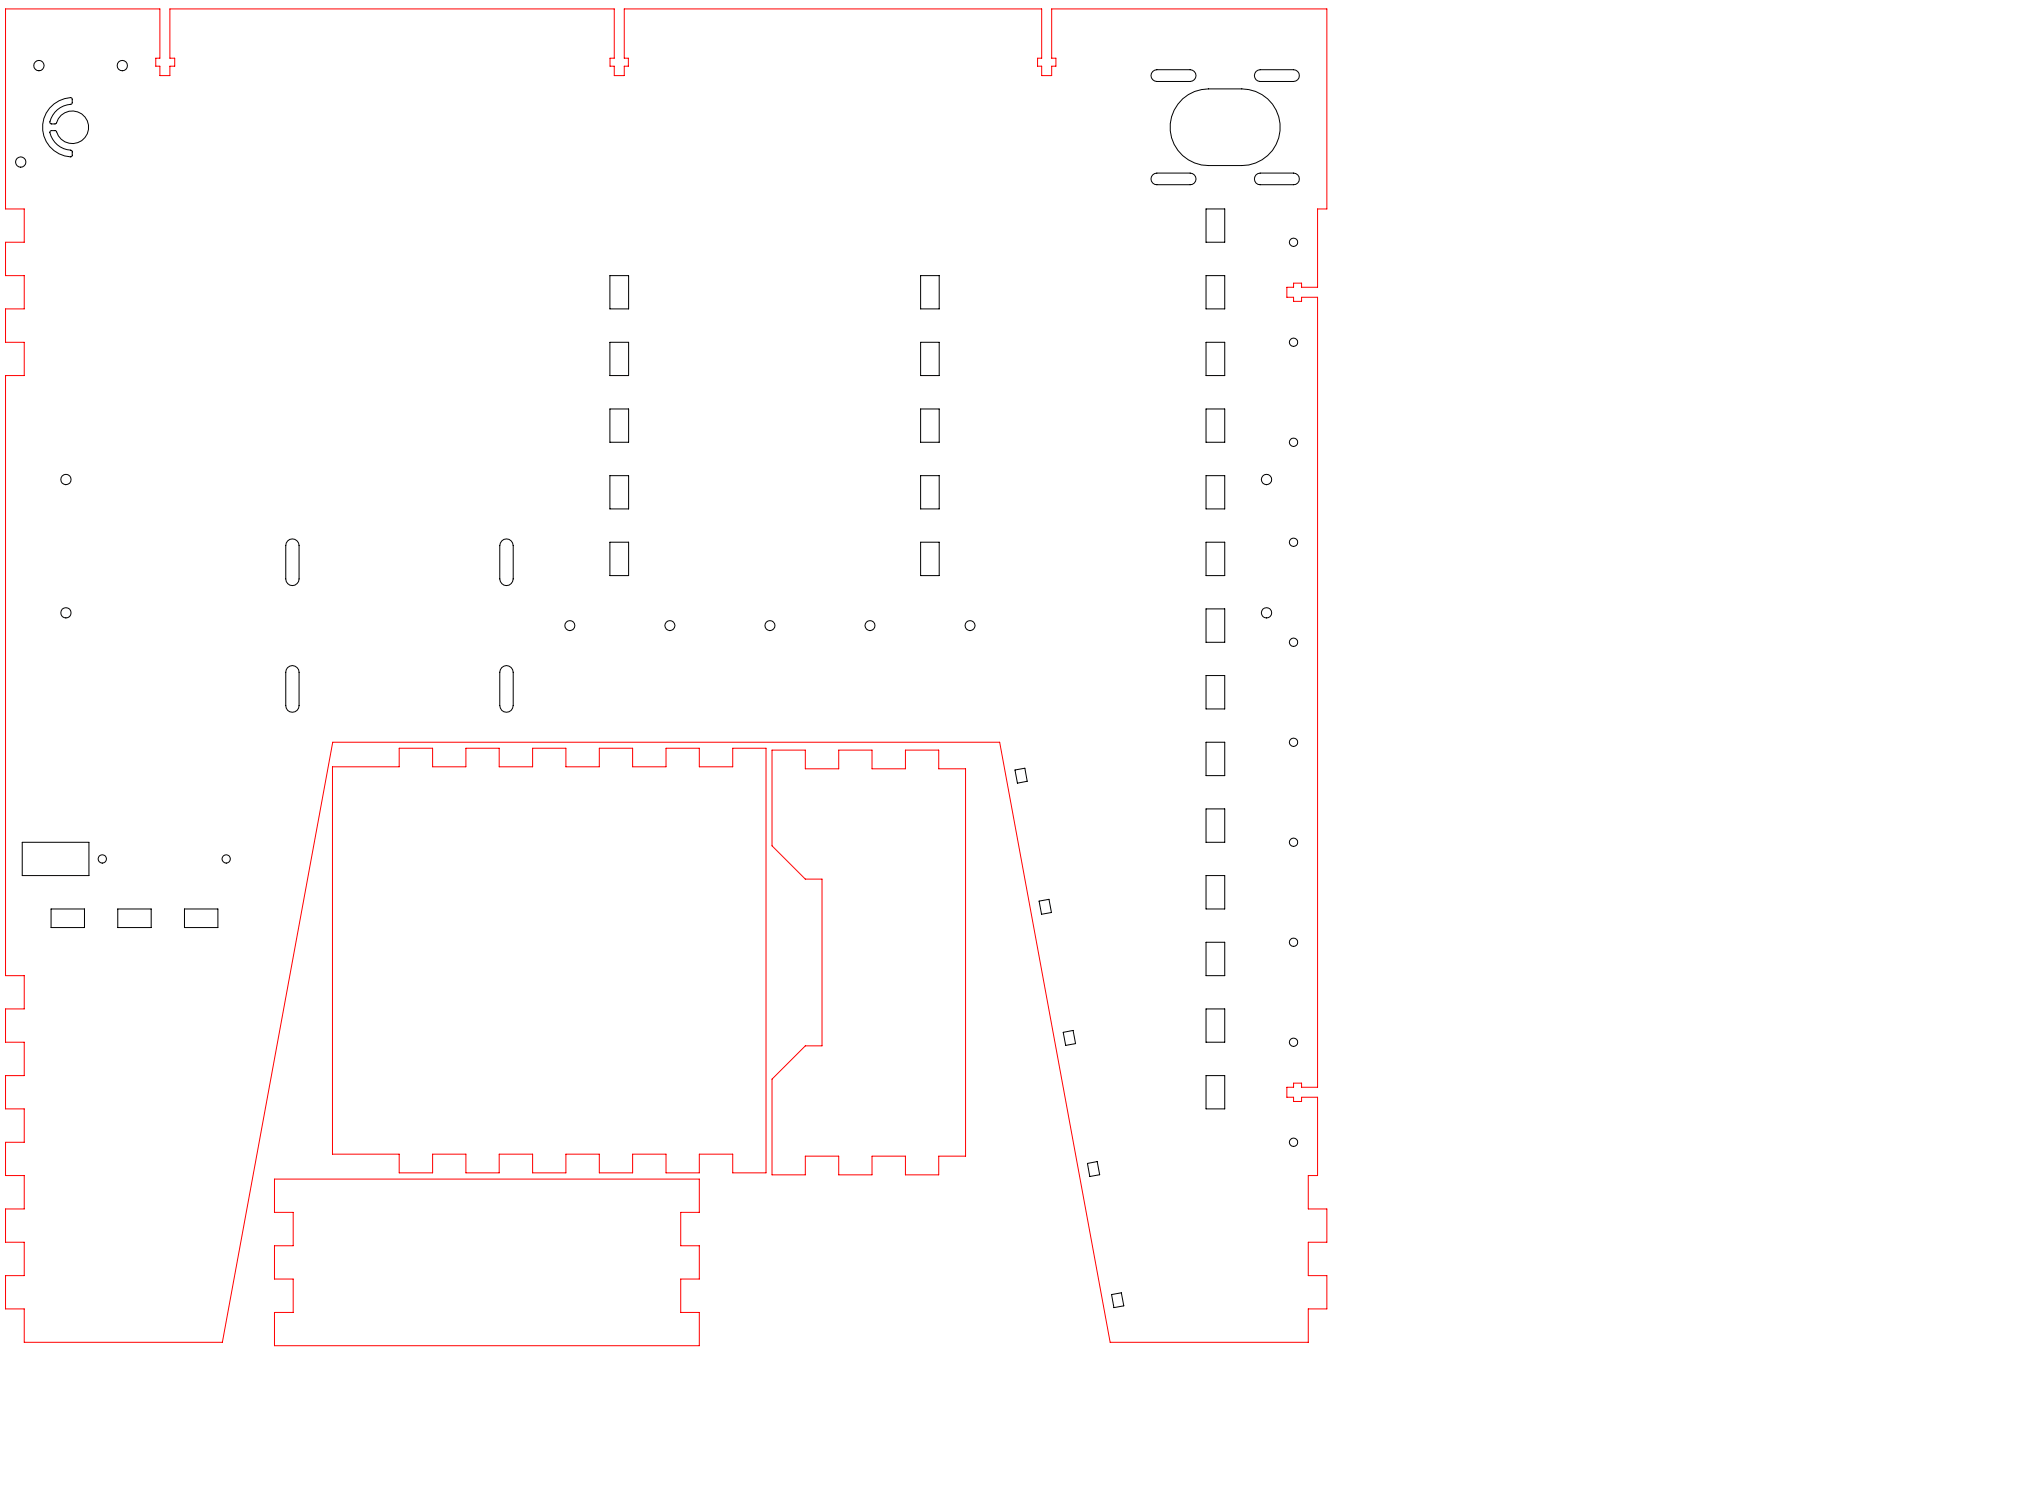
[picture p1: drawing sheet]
<svg xmlns="http://www.w3.org/2000/svg" width="609mm" height="450mm" viewBox="0 0 609 450" stroke-linecap="round" stroke-linejoin="round" font-family="sans-serif">
<g fill="none" stroke="#000" stroke-width=".3">
<path d="M14.9 32.4a8.1 8.1 0 0 1 6.5-3l.3 .3-.2 1.5a6.9 6.9 0 0 0-6.5 5.7l.3 .3 1.5-.1a4.9 4.9 0 0 1 6.6-3.6 4.9 4.9 0 0 1 2.3 7.2 4.9 4.9 0 0 1-7.4 1.1l-.8-1.1-.8-1.5h-1.4l-.3 .3a6.8 6.8 0 0 0 6.5 5.7l.2 1.5-.3 .3a8.8 8.8 0 0 1-7.9-5.2 8.8 8.8 0 0 1 1.4-9.4zM345.7 21.4l1.2-.5h10a1.76 1.76 0 0 1 1.7 1.8 1.76 1.76 0 0 1-1.7 1.7h-10a1.75 1.75 0 0 1-1.6-1 1.75 1.75 0 0 1 .4-2zM354.6 29.7a11.5 11.5 0 0 1 7.8-3h10a11.5 11.5 0 0 1 11.5 11.5 11.5 11.5 0 0 1-11.5 11.5h-10a11.5 11.5 0 0 1-10.8-7.4 11.5 11.5 0 0 1 3-12.6zM376.6 21.4l1.3-.5h10a1.76 1.76 0 0 1 1.7 1.8 1.76 1.76 0 0 1-1.7 1.7h-10a1.78 1.78 0 0 1-1.6-1.1 1.78 1.78 0 0 1 .3-1.9zM345.7 52.5l1.2-.6h10a1.75 1.75 0 0 1 1.7 1.8 1.75 1.75 0 0 1-1.7 1.7h-10a1.73 1.73 0 0 1-1.6-1 1.73 1.73 0 0 1 .4-1.9zM376.6 52.5l1.3-.6h10a1.75 1.75 0 0 1 1.7 1.8 1.75 1.75 0 0 1-1.7 1.7h-10a1.75 1.75 0 0 1-1.6-1.1 1.75 1.75 0 0 1 .3-1.8zM361.6 62.7h5.6v10h-5.6zM182.9 82.7h5.6v10h-5.6zM276 82.7h5.6v10h-5.6zM361.6 82.7h5.6v10h-5.6zM182.9 102.7h5.6v10h-5.6zM276 102.7h5.6v10h-5.6z"/>
<path d="M361.6 102.7h5.6v10h-5.6zM182.9 122.7h5.6v10h-5.6zM276 122.7h5.6v10h-5.6zM361.6 122.7h5.6v10h-5.6zM182.9 142.7h5.6v10h-5.6zM276 142.7h5.6v10h-5.6zM361.6 142.7h5.6v10h-5.6zM86.3 162.3a1.99 1.99 0 0 1 2.1-.5 1.99 1.99 0 0 1 1.3 1.9v10a1.99 1.99 0 0 1-2 2 1.99 1.99 0 0 1-2-2v-10l.1-.8zM150.5 162.3a1.99 1.99 0 0 1 2.2-.5 1.99 1.99 0 0 1 1.2 1.9v10a2.01 2.01 0 0 1-2 2 2.01 2.01 0 0 1-2-2v-10zM182.9 162.7h5.6v10h-5.6zM276 162.7h5.6v10h-5.6zM361.6 162.7h5.6v10h-5.6z"/>
<path d="M361.6 182.7h5.6v10h-5.6zM86.3 200.3a2.01 2.01 0 0 1 2.1-.5 2.01 2.01 0 0 1 1.3 1.9v10a1.99 1.99 0 0 1-2 2 1.99 1.99 0 0 1-2-2v-10l.1-.8zM150.5 200.3a2.01 2.01 0 0 1 2.1-.5 2.01 2.01 0 0 1 1.3 1.9v10a2.01 2.01 0 0 1-2 2 2.01 2.01 0 0 1-2-2v-10zM361.6 202.7h5.6v10h-5.6zM304.3 231l3-.5 .7 3.9-2.9 .5zM361.6 222.7h5.6v10h-5.6zM6.7 252.7h20v10h-20zM361.6 242.7h5.6v10h-5.6zM15.3 272.7h10v5.6h-10zM35.3 272.7h10v5.6h-10zM55.3 272.7h10v5.6h-10zM311.6 270.3l2.9-.5 .8 4-3 .5z"/>
<path d="M361.6 262.7h5.6v10h-5.6zM361.6 282.7h5.6v10h-5.6zM318.8 309.7l3-.6 .7 4-3 .5zM361.6 302.7h5.6v10h-5.6zM361.6 322.7h5.6v10h-5.6zM326.1 349l2.9-.5 .7 3.9-2.9 .6zM333.3 388.4l2.9-.6 .8 4-3 .5z"/>
<circle cx="11.7" cy="19.7" r="1.55"/>
<circle cx="36.7" cy="19.7" r="1.55"/>
<circle cx="6.2" cy="48.6" r="1.54"/>
<circle cx="387.9" cy="72.7" r="1.26"/>
<circle cx="387.9" cy="102.7" r="1.25"/>
<circle cx="387.9" cy="132.7" r="1.26"/>
<circle cx="19.8" cy="143.9" r="1.55"/>
<circle cx="379.8" cy="143.9" r="1.54"/>
<circle cx="387.9" cy="162.7" r="1.26"/>
<circle cx="19.8" cy="183.8" r="1.55"/>
<circle cx="170.9" cy="187.7" r="1.51"/>
<circle cx="200.9" cy="187.7" r="1.5"/>
<circle cx="230.9" cy="187.7" r="1.5"/>
<circle cx="260.9" cy="187.7" r="1.5"/>
<circle cx="290.9" cy="187.7" r="1.5"/>
<circle cx="379.8" cy="183.8" r="1.54"/>
<circle cx="387.9" cy="192.7" r="1.25"/>
<circle cx="387.9" cy="222.7" r="1.26"/>
<circle cx="30.7" cy="257.7" r="1.26"/>
<circle cx="67.8" cy="257.7" r="1.26"/>
<circle cx="387.9" cy="252.7" r="1.25"/>
<circle cx="387.9" cy="282.7" r="1.25"/>
<circle cx="387.9" cy="312.7" r="1.26"/>
<circle cx="387.9" cy="342.7" r="1.25"/>
</g>
<path d="M1.7 2.7h46.2v14.8h-1.2v2.4h1.2v2.8h3v-2.8h1.5v-2.4h-1.5v-14.8h133.3v14.8h-1.3v2.4h1.3v2.8h3v-2.8h1.2v-2.4h-1.2v-14.8h125.1v14.8h-1.2v2.4h1.2v2.8h3v-2.8h1.3v-2.4h-1.3v-14.8h82.6v60h-2.8v23.5h-4.8v-1.3h-2.4v1.3h-2v3h2v1.2h2.4v-1.2h4.8v237h-4.8v-1.3h-2.4v1.3h-2v3h2v1.2h2.4v-1.2h4.8v23.5h-2.8v10h5.6v10h-5.6v10h5.6v10h-5.6v10h-59.4l-33.1-180h-200l-33.1 180h-59.4v-10h-5.6v-10h5.6v-10h-5.6v-10h5.6v-10h-5.6v-10h5.6v-10h-5.6v-10h5.6v-10h-5.6v-10h5.6v-10h-5.6v-180h5.6v-10h-5.6v-10h5.6v-10h-5.6v-10h5.6v-10h-5.6zM99.7 230h20v-5.5h10v5.5h10v-5.5h10v5.5h10v-5.5h10v5.5h10v-5.5h10v5.5h10v-5.5h10v5.5h10v-5.5h10v127.4h-10v-5.7h-10v5.7h-10v-5.7h-10v5.7h-10v-5.7h-10v5.7h-10v-5.7h-10v5.7h-10v-5.7h-10v5.7h-10v-5.7h-20zM231.5 225h10v5.6h10v-5.6h10v5.6h10v-5.6h10v5.6h8v116.2h-8v5.7h-10v-5.7h-10v5.7h-10v-5.7h-10v5.7h-10v-28.8l10-9.9h5v-50.1h-5l-10-10zM82.3 353.7h127.4v10h-5.6v10h5.6v10h-5.6v10h5.6v10h-127.4v-10h5.6v-10h-5.6v-10h5.6v-10h-5.6z" fill="none" stroke="#f00" stroke-width=".3"/>
</svg>
